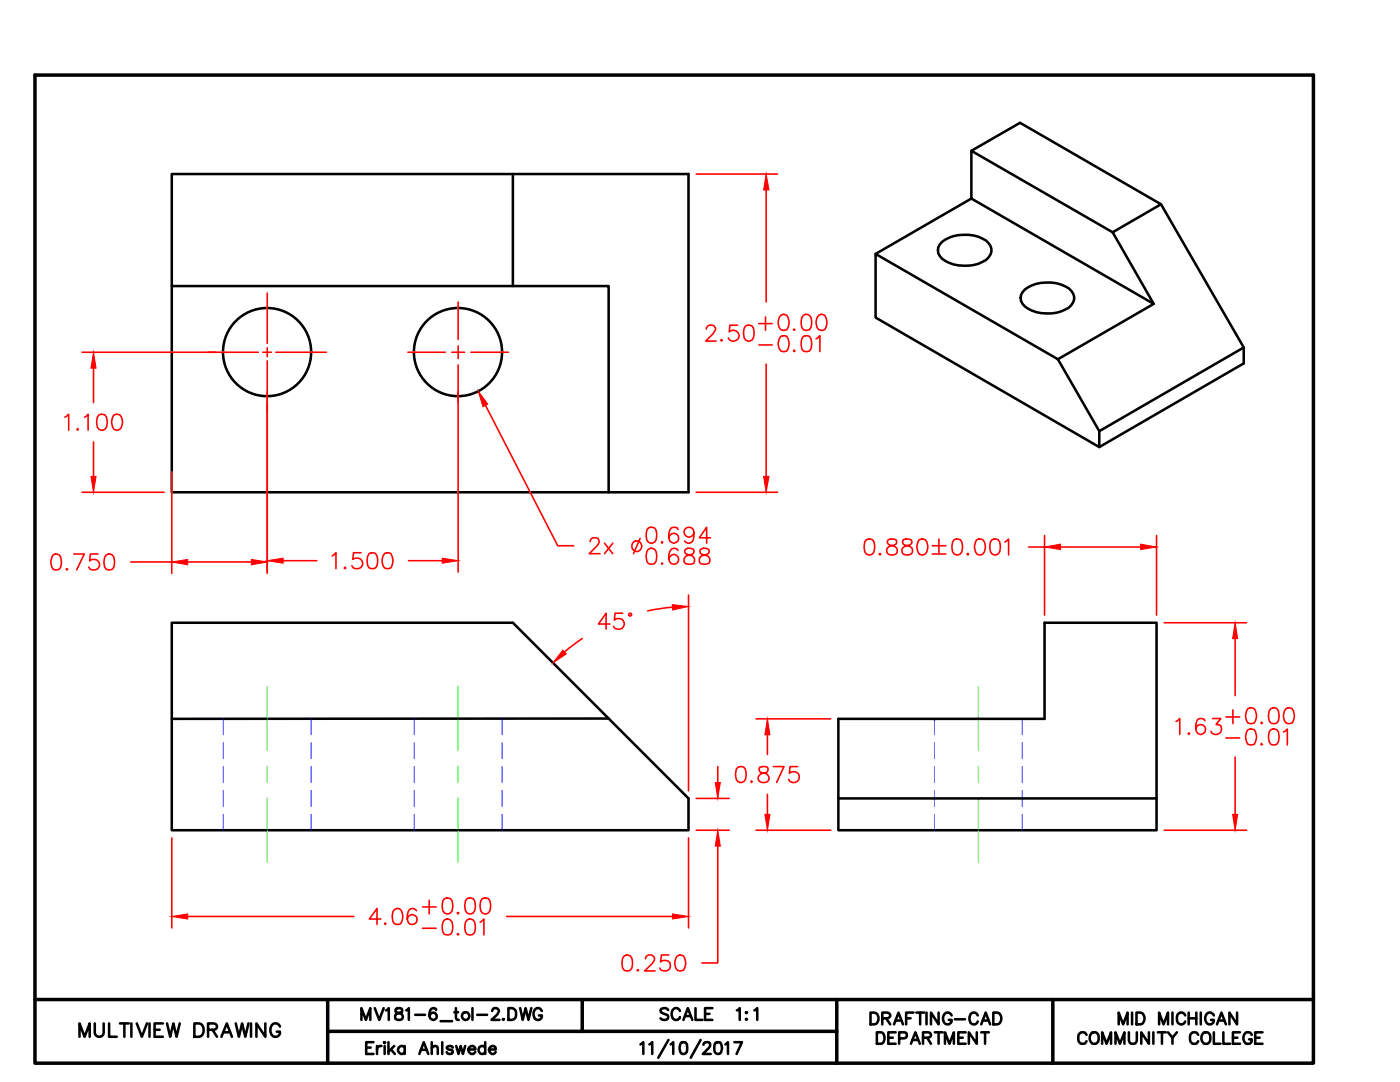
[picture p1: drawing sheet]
<svg xmlns="http://www.w3.org/2000/svg" width="279mm" height="216mm" viewBox="0 0 279 216" stroke-linecap="round" stroke-linejoin="round" font-family="sans-serif">
<defs><g id="words">
<text font-size="6.2" x="14.8" y="208.1">MULTIVIEW DRAWING</text>
<g font-size="5.7">
<text x="71.3" y="205">MV181-6_tol-2.DWG</text>
<text x="172.9" y="205.7">DRAFTING-CAD</text>
<text x="174.3" y="209.5">DEPARTMENT</text>
<text x="214.1" y="209.5">COMMUNITY COLLEGE</text>
<text x="222.2" y="205.7">MID MICHIGAN</text>
</g>
<text font-size="5.3" x="130.9" y="204.6">SCALE 1:1</text>
</g></defs>
<!-- layer: OBJECT LINES -->
<g fill="none" stroke="#000" stroke-width=".51">
<path d="M34.3 34.7h103.1v63.5h-103.1zM102.4 34.7v22.4M193.9 39.6l-19.2 11.1M193.9 30.1l28.2 16.2M34.3 57.1h87.2v41.1M174.7 50.7l36.4 21 8.3 14.3v3.2l-44.7-25.8zM188 48.3a8.2 8.2 0 0 1 8.8-.3 2.26 2.26 0 0 1 0 3.9 8.2 8.2 0 0 1-8.8-.3 2.13 2.13 0 0 1 0-3.3zM204.5 57.8a8.2 8.2 0 0 1 8.8-.3 2.26 2.26 0 0 1 0 3.9 8.2 8.2 0 0 1-8.8-.3 2.13 2.13 0 0 1 0-3.3zM231.7 40.8l16.5 28.5-28.8 16.7M230.2 60.6l-8.1-14.3 9.6-5.5-28.1-16.3-9.7 5.6v9.5l36.3 21-19.1 11.1M248.2 69.3v3.2l-28.8 16.7M34.3 124.3h68.1l35 35v6.4h-103.1z"/>
<path d="M121.5 143.4h-87.2M167.3 143.4h41.2v-19.1h22.3v41.4h-63.5zM167.3 159.3h63.5"/>
<circle cx="53.3" cy="70.3" r="8.8"/>
<circle cx="91.4" cy="70.3" r="8.8"/>
</g>
<!-- layer: CENTERLINE -->
<path d="M53.3 137v12.7M91.4 137v12.7M195.3 137v12.7M53.3 152.9v3.2M53.3 159.3v12.7M91.4 152.9v3.2M91.4 159.3v12.7M195.3 152.9v3.2M195.3 159.3v12.7" fill="none" stroke="#0f0" stroke-width=".2"/>
<!-- layer: HIDDEN -->
<g fill="none" stroke="#00f" stroke-width=".2">
<path d="M44.6 143.4v3.2M44.6 148.2v3.2M44.6 153v3.1M44.6 157.7v3.2M62.1 143.4v3.2M62.1 148.2v3.2M62.1 153v3.1M62.1 157.7v3.2M82.7 143.4v3.2M82.7 148.2v3.2M82.7 153v3.1M82.7 157.7v3.2"/>
<path d="M100.2 143.4v3.2M100.2 148.2v3.2M100.2 153v3.1M100.2 157.7v3.2M186.5 143.4v3.2M186.5 148.2v3.2M186.5 153v3.1M186.5 157.7v3.2M204 143.4v3.2M204 148.2v3.2M204 153v3.1M204 157.7v3.2"/>
<path d="M44.6 162.5v3.2M62.1 162.5v3.2M82.7 162.5v3.2M100.2 162.5v3.2M186.5 162.5v3.2M204 162.5v3.2"/>
</g>
<!-- layer: DIMENSIONS -->
<g fill="none" stroke="#f00" stroke-width=".32">
<path d="M138.9 34.7h16.3M152.9 37.9v22.4M53.3 58.5v10M16.4 70.3h35.2M18.7 73.5v6.8M52.4 70.3h1.8M53.3 69.4v1.8M53.3 72v42.4M55 70.3h10.1M81.4 70.3h7.5M90.2 70.3h2.5M91.4 60.3v7.4"/>
<path d="M91.4 69v2.6M91.4 72.8v41.4M94 70.3h7.5M141 65.7l.3-.7 .9-.1a.79 .79 0 0 1 .4 1.2l-.2 .4-1.6 1.6h2.1M144 67.7l-.2 .2 .2 .2 .1-.2M147.2 64.9h-1.5l-.2 1.3a1.13 1.13 0 0 1 1.7 0 1.13 1.13 0 0 1-.2 1.7 1.13 1.13 0 0 1-1.7-.5M148.8 65a1.1 1.1 0 0 1 1.6 .5 2.75 2.75 0 0 1-.4 2.4 .98 .98 0 0 1-1.5-.5 2.75 2.75 0 0 1 .3-2.4zM151.4 64.6h2.7M151.4 68.8h2.7M152.8 63.2v2.7M152.9 72.6v22.5M155.8 62.9a.93 .93 0 0 1 1.5 .5 2.49 2.49 0 0 1-.3 2.4 1.1 1.1 0 0 1-1.5-.5 2.31 2.31 0 0 1 .3-2.4z"/>
<path d="M155.8 67.1a1.01 1.01 0 0 1 1.5 .5 2.49 2.49 0 0 1-.3 2.4 1.1 1.1 0 0 1-1.5-.4 2.44 2.44 0 0 1 .3-2.5zM158.5 65.7l-.1 .1 .1 .1 .2-.1M158.5 69.8l-.1 .2 .1 .2 .2-.2M160.3 62.9a.98 .98 0 0 1 1.6 .5 2.75 2.75 0 0 1-.4 2.4 1.1 1.1 0 0 1-1.5-.5 2.75 2.75 0 0 1 .3-2.4zM160.3 67.1a1.06 1.06 0 0 1 1.6 .5 2.75 2.75 0 0 1-.4 2.4 1.1 1.1 0 0 1-1.5-.4 2.92 2.92 0 0 1 .3-2.5zM162.9 67.6l.7-.6v3.2M163.4 62.9a.92 .92 0 0 1 1.4 .5 2.49 2.49 0 0 1-.2 2.4 1.1 1.1 0 0 1-1.5-.5 2.31 2.31 0 0 1 .3-2.4zM12.9 83.2l.8-.5v3.1M15.5 85.5l-.1 .2 .1 .1 .1-.1M16.4 98.2h16.4M16.9 83.2l.7-.5v3.1M18.7 88.2v6.9"/>
<path d="M19.7 82.8a1.1 1.1 0 0 1 1.6 .4 2.75 2.75 0 0 1-.4 2.5 .98 .98 0 0 1-1.5-.5 2.75 2.75 0 0 1 .3-2.4zM22.7 82.8a1.1 1.1 0 0 1 1.5 .4 2.31 2.31 0 0 1-.3 2.5 .93 .93 0 0 1-1.4-.5 2.49 2.49 0 0 1 .2-2.4zM34.3 94.2v20.2M96.9 80.9l14.4 28h3.2M138.9 98.2h16.3M10.6 110.7a.98 .98 0 0 1 1.5 .5 2.75 2.75 0 0 1-.3 2.4 1.02 1.02 0 0 1-1.5-.5 2.49 2.49 0 0 1 .3-2.4zM13.3 113.5l-.1 .1 .1 .1 .2-.1M14.7 110.5h2.1l-1.5 3.2M19.6 110.5h-1.6l-.1 1.4a1.1 1.1 0 0 1 1.9 .4 1.1 1.1 0 0 1-1.3 1.4l-.5-.1-.3-.5M21.2 110.7a.98 .98 0 0 1 1.5 .5 2.75 2.75 0 0 1-.3 2.4 1.1 1.1 0 0 1-1.5-.5 2.75 2.75 0 0 1 .3-2.4zM26.1 112.1h8.2M37.5 112.1h12.7"/>
<path d="M56.5 111.9h6.7M66.3 110.9l.7-.6v3.2M68.9 113.1l-.2 .2 .2 .2 .1-.2M72.1 110.3h-1.6l-.1 1.3a1.15 1.15 0 0 1 1.6 0 1.15 1.15 0 0 1 .1 1.6 1.15 1.15 0 0 1-1.6 .1l-.3-.4M73.7 110.4a1.06 1.06 0 0 1 1.5 .5 2.75 2.75 0 0 1-.3 2.4 1.1 1.1 0 0 1-1.5-.4 2.85 2.85 0 0 1 .3-2.5zM76.8 110.4a.98 .98 0 0 1 1.4 .5 2.49 2.49 0 0 1-.2 2.4 1.1 1.1 0 0 1-1.6-.4 2.4 2.4 0 0 1 .4-2.5zM81.5 111.9h6.8M117.8 108.1a.76 .76 0 0 1 .6-.8h.6a.79 .79 0 0 1 .4 1.2l-1.8 2h2.2M120.6 108.4l1.7 2.1M122.3 108.4l-1.7 2.1M127.8 107.4l-1.4 3.1M129.4 105.3a1.1 1.1 0 0 1 1.5 .5 2.75 2.75 0 0 1-.3 2.4 .98 .98 0 0 1-1.5-.4 2.75 2.75 0 0 1 .3-2.5z"/>
<path d="M129.4 109.6a.98 .98 0 0 1 1.5 .4 2.75 2.75 0 0 1-.3 2.5 1.1 1.1 0 0 1-1.5-.5 2.75 2.75 0 0 1 .3-2.4zM132.1 108.1l-.1 .1 .1 .2 .2-.2M132.1 112.3l-.1 .2 .1 .1 .2-.1M135.3 105.7l-.1-.4a1.1 1.1 0 0 0-1.5 .5 2.03 2.03 0 0 0 .3 2.4 .98 .98 0 0 0 1.4-.5 .98 .98 0 0 0-.8-1.3 .98 .98 0 0 0-1.1 .9M135.3 109.8l-.1-.2a.98 .98 0 0 0-1.5 .4 2.03 2.03 0 0 0 .3 2.5 .98 .98 0 0 0 1.4-.6 .98 .98 0 0 0-.8-1.3 .98 .98 0 0 0-1.1 1M136.8 109.6l-.2 .2v.4a2.11 2.11 0 0 0 1.6 .7 .87 .87 0 0 1 .4 1 .87 .87 0 0 1-.7 .7l-1.1-.1a.94 .94 0 0 1-.2-1.1 .94 .94 0 0 1 .8-.6l.6-.2a.63 .63 0 0 0 .4-1l-.5-.2h-.6zM137.4 118.7v39.1M138.5 106.2a.99 .99 0 0 1-1.4 .9 .99 .99 0 0 1-.3-1.6 .99 .99 0 0 1 1.6 .2 2.96 2.96 0 0 1-.4 2.5 .94 .94 0 0 1-1.4-.3M139.8 109.6a.63 .63 0 0 0 .3 1l.7 .2a.89 .89 0 0 1 .9 .8 .89 .89 0 0 1-.8 1l-1.1-.1a.97 .97 0 0 1-.2-1.1 .97 .97 0 0 1 .9-.6l.8-.3 .2-.7a1.23 1.23 0 0 0-1.7-.2zM141.8 107.3h-2.2l1.4-2.1v3.2M172.9 107.7a1.1 1.1 0 0 1 1.5 .4 2.75 2.75 0 0 1-.3 2.4 .98 .98 0 0 1-1.5-.4 2.75 2.75 0 0 1 .3-2.4zM175.6 110.4l-.2 .1 .2 .2 .2-.2"/>
<path d="M177.3 107.7l-.2 .6 .5 .5a1.31 1.31 0 0 1 1.5 1.3l-.2 .3a1.22 1.22 0 0 1-1.9-.3 .97 .97 0 0 1 .9-1.2l.6-.1a.68 .68 0 0 0 .3-1.1l-.5-.1zM180.3 107.7a.68 .68 0 0 0 .3 1.1 1.32 1.32 0 0 1 1.5 1.3 1.15 1.15 0 0 1-1 .7 1.15 1.15 0 0 1-1.1-.7 .97 .97 0 0 1 .9-1.2l.9-.3 .2-.3v-.3a1.31 1.31 0 0 0-1.7-.3zM183.4 107.7a1.1 1.1 0 0 1 1.6 .4 2.31 2.31 0 0 1-.3 2.4 .93 .93 0 0 1-1.5-.4 2.49 2.49 0 0 1 .2-2.4zM186 108.9h2.8M186 110.5h2.8M187.4 107.6v2.7M190.4 107.7a1.1 1.1 0 0 1 1.6 .4 2.75 2.75 0 0 1-.4 2.4 .98 .98 0 0 1-1.5-.4 2.75 2.75 0 0 1 .3-2.4zM193.2 110.4l-.2 .1 .2 .2 .1-.2M194.9 107.7a1.1 1.1 0 0 1 1.6 .4 2.31 2.31 0 0 1-.4 2.4 .92 .92 0 0 1-1.4-.4 2.49 2.49 0 0 1 .2-2.4zM198 107.7a1.1 1.1 0 0 1 1.5 .4 2.75 2.75 0 0 1-.3 2.4 .98 .98 0 0 1-1.5-.4 2.75 2.75 0 0 1 .3-2.4zM200.5 108.1l.8-.5v3.1M205.3 109.1h3.2"/>
<path d="M208.5 106.9v15.8M211.6 109.1h16M230.8 106.9v15.8M116.2 127.4l-3.5 2.7M121.7 124.5h-2.3l1.6-2.1v3.1M124.3 122.4h-1.6l-.1 1.4a1.1 1.1 0 0 1 1.9 .3 1.1 1.1 0 0 1-1.3 1.4l-.5-.1-.3-.4M134.2 121.2l-4.9 .7M232.3 124.3h16.5M246.5 127.4v11.4M138.9 159.3h6.6M143.2 153v3.1M147.2 153.1a1.1 1.1 0 0 1 1.6 .4 2.75 2.75 0 0 1-.3 2.4 .98 .98 0 0 1-1.6-.4 2.75 2.75 0 0 1 .3-2.4z"/>
<path d="M150 155.8l-.1 .1 .1 .2 .1-.2M150.9 143.4h14.9M151.6 153.1a.7 .7 0 0 0 .3 1.1 1.32 1.32 0 0 1 1.6 .9 .9 .9 0 0 1-.8 1 1.1 1.1 0 0 1-1.4-.6 1.07 1.07 0 0 1 1-1.2l.5-.1a.7 .7 0 0 0 .4-1.1l-.5-.1zM153.2 146.6v4M153.2 158.5v4M154.4 153h2.1l-1.5 3.1M159.2 153h-1.5l-.2 1.3a1.12 1.12 0 0 1 1.7-.1 1.12 1.12 0 0 1-.2 1.7 1.12 1.12 0 0 1-1.6-.4M234.7 143.9l.8-.5v3.2M237.3 146.2l-.2 .2 .2 .2 .1-.2M240.5 143.8a.92 .92 0 0 0-.9-.4 .92 .92 0 0 0-.8 .5 2.19 2.19 0 0 0 .3 2.5 .99 .99 0 0 0 1.4-.5 .99 .99 0 0 0-.7-1.3 .99 .99 0 0 0-1.2 .9M242 143.4h1.6l-.9 1.2h.5a1.06 1.06 0 0 1 .5 1.3 1.06 1.06 0 0 1-1.3 .7l-.6-.4-.1-.3M244.7 143.1h2.7"/>
<path d="M244.7 147.2h2.7M246.1 141.7v2.7M246.5 151.1v11.4M249 141.4a.98 .98 0 0 1 1.6 .5 2.49 2.49 0 0 1-.3 2.4 1.1 1.1 0 0 1-1.5-.5 2.49 2.49 0 0 1 .2-2.4zM249 145.6a1.1 1.1 0 0 1 1.6 .4 2.63 2.63 0 0 1-.3 2.5l-.5 .1-.8-.1a2.59 2.59 0 0 1 0-2.9zM251.8 144.1l-.2 .2 .2 .1 .2-.1M251.8 148.3l-.2 .2 .2 .1 .2-.1M253.6 141.4a.98 .98 0 0 1 1.5 .5 2.75 2.75 0 0 1-.3 2.4 1.1 1.1 0 0 1-1.5-.5 2.75 2.75 0 0 1 .3-2.4zM253.6 145.6a1.1 1.1 0 0 1 1.5 .4 2.92 2.92 0 0 1-.3 2.5 1.06 1.06 0 0 1-1.5-.5 2.75 2.75 0 0 1 .3-2.4zM256.2 146l.7-.5v3.1M256.7 141.4a.93 .93 0 0 1 1.4 .5 2.49 2.49 0 0 1-.2 2.4 1.1 1.1 0 0 1-1.6-.5 2.31 2.31 0 0 1 .4-2.4zM34.3 167.2v18"/>
<path d="M85.7 179.6v2.8M88.7 179.3a1.1 1.1 0 0 1 1.5 .5 2.75 2.75 0 0 1-.3 2.4 .98 .98 0 0 1-1.5-.5 2.75 2.75 0 0 1 .3-2.4zM93.2 179.3a1.1 1.1 0 0 1 1.5 .5 2.75 2.75 0 0 1-.3 2.4 .98 .98 0 0 1-1.5-.5 2.75 2.75 0 0 1 .3-2.4zM96.3 179.3a1.1 1.1 0 0 1 1.5 .5 2.75 2.75 0 0 1-.3 2.4 .98 .98 0 0 1-1.6-.5 2.75 2.75 0 0 1 .4-2.4zM137.4 167.2v18M138.9 165.7h6.6M143.2 168.8v23.3h-3.1M150.9 165.7h14.9M232.3 165.7h16.5M37.5 182.9h33.1M76 183.4h-2.3l1.5-2.1v3.2M76.9 184.1l-.1 .2 .1 .2 .1-.2"/>
<path d="M78.7 181.5a.92 .92 0 0 1 1.5 .4 2.49 2.49 0 0 1-.3 2.4 1.1 1.1 0 0 1-1.5-.4 2.75 2.75 0 0 1 .3-2.4zM83.1 181.7a.9 .9 0 0 0-.9-.4 .9 .9 0 0 0-.7 .6 2.26 2.26 0 0 0 .2 2.4 .99 .99 0 0 0 1.5-.4 .99 .99 0 0 0-.7-1.4 .99 .99 0 0 0-1.2 .9M84.3 181h2.8M84.3 185.2h2.8M88.7 183.6a.98 .98 0 0 1 1.5 .4 2.75 2.75 0 0 1-.3 2.4 1.1 1.1 0 0 1-1.5-.4 2.75 2.75 0 0 1 .3-2.4zM91.4 182l-.2 .2 .2 .2 .2-.2M91.4 186.3l-.2 .1 .2 .2 .2-.2M93.2 183.6a.98 .98 0 0 1 1.5 .4 2.75 2.75 0 0 1-.3 2.4 1.1 1.1 0 0 1-1.5-.4 2.75 2.75 0 0 1 .3-2.4zM95.8 184l.8-.6v3.2M101.1 182.9h33.1M124.6 190.7a.98 .98 0 0 1 1.5 .5 2.75 2.75 0 0 1-.3 2.4 1.1 1.1 0 0 1-1.5-.4 2.75 2.75 0 0 1 .3-2.5zM127.3 193.5l-.2 .1 .2 .1 .1-.1"/>
<path d="M128.8 191.3a.76 .76 0 0 1 .6-.7h.6a.79 .79 0 0 1 .5 1.2l-.3 .5-1.6 1.4h2.1M133.5 190.6h-1.5l-.2 1.4a1.13 1.13 0 0 1 1.6-.2 1.13 1.13 0 0 1 .2 1.6 1.13 1.13 0 0 1-1.6 .2l-.3-.4M135.2 190.7a.93 .93 0 0 1 1.4 .5 2.49 2.49 0 0 1-.2 2.4 1.1 1.1 0 0 1-1.5-.4 2.31 2.31 0 0 1 .3-2.5z"/>
<circle cx="127.1" cy="109" r="1.04"/>
<circle cx="125.8" cy="122.6" r=".29"/>
</g>
<g fill="#f00" stroke="#f00" stroke-width=".2">
<path d="M134.2 182.4l3.2 .5-3.2 .5z"/>
<path d="M34.3 182.9l3.2-.5v1z"/>
<path d="M246.5 124.3l.5 3.1h-1z"/>
<path d="M246 162.5h1l-.5 3.2z"/>
<path d="M227.6 108.6l3.2 .5-3.2 .6z"/>
<path d="M208.5 109.1l3.1-.5v1.1z"/>
<path d="M153.2 143.4l.5 3.2h-1.1z"/>
<path d="M152.6 162.5h1.1l-.5 3.2z"/>
<path d="M142.7 156.1h1.1l-.6 3.2z"/>
<path d="M143.2 165.7l.6 3.1h-1.1z"/>
<path d="M95.4 78l1.9 2.6-.9 .5z"/>
<path d="M152.4 95.1h1.1l-.6 3.1z"/>
<path d="M152.9 34.7l.6 3.2h-1.1z"/>
<path d="M18.2 95.1h1l-.5 3.1z"/>
<path d="M18.7 70.3l.5 3.2h-1z"/>
<path d="M50.2 111.6l3.1 .5-3.1 .6z"/>
<path d="M34.3 112.1l3.2-.5v1.1z"/>
<path d="M53.3 111.9l3.2-.5v1z"/>
<path d="M88.3 111.4l3.1 .5-3.1 .5z"/>
<path d="M134.2 120.6l3.2 .4-3.2 .7z"/>
<path d="M112.3 129.7l.7 .8-2.6 1.8z"/>
</g>
<!-- layer: 0 -->
<path d="M7 15h255.1" fill="none" stroke="#000" stroke-width=".7"/>
<!-- layer: BORDER -->
<path d="M7 15v197.1h255.1v-197.1M7 199.4h255.1M65.4 199.4v12.7M116.2 199.4v6.4M167 199.4v12.7M210.1 199.4v12.7M65.4 205.8h101.6" fill="none" stroke="#000" stroke-width=".7"/>
<path d="M7 15h255.1v184.4h-255.1z" fill="none" stroke="#000" stroke-width=".2"/>
<!-- layer: 0 -->
<g fill="none" stroke="#000" stroke-width=".51">
<path d="M73.1 209h.9M74.5 208h-1.4v2.3h1.4M75.2 208.7v1.6M76.1 208.7a.76 .76 0 0 0-.9 .7M76.6 208h.3l-.1 .1zM76.8 208.7v1.6M77.5 208v2.3M78 209.4l.8 .9M78.7 208.7l-1.2 1.2M80.8 209a.76 .76 0 0 0-1.1-.1 .76 .76 0 0 0-.1 1.1 .76 .76 0 0 0 1 .2l.2-.3M80.8 208.7v1.6M83.7 210.3l.9-2.3 .9 2.3"/>
<path d="M84 209.5h1.1M86.2 209.2l.5-.5 .5 .1 .2 1.5M86.2 208v2.3M88.3 208v2.3M90.4 209a.71 .71 0 0 0-1.3 0l.4 .4 .5 .1a.48 .48 0 0 1 .3 .7 .75 .75 0 0 1-1.2-.3M91.1 208.7l.4 1.6 .4-1.6 .5 1.6 .4-1.6M93.5 209.4h1.4a.7 .7 0 0 0-.7-.7 .7 .7 0 0 0-.7 .7 .76 .76 0 0 0 .5 .8 .76 .76 0 0 0 .9-.3M96.8 209a.76 .76 0 0 0-1-.1 .76 .76 0 0 0-.2 1.1 .76 .76 0 0 0 1 .2l.2-.3M96.8 208v2.3M97.6 209.4h1.3a.64 .64 0 0 0-.4-.7 .64 .64 0 0 0-.8 .3 .75 .75 0 0 0 .2 1.1 .75 .75 0 0 0 1-.2M127.8 208.4l.6-.4v2.3M129.6 208.4l.6-.4v2.3"/>
<path d="M133.4 207.5l-2 3.6M133.9 208.4l.5-.4v2.3M135.9 208a.86 .86 0 0 1 1.2 .4 2.23 2.23 0 0 1-.3 1.8 .7 .7 0 0 1-1-.3 2.07 2.07 0 0 1 .1-1.9zM139.8 207.5l-1.9 3.6M140.4 208.5l.1-.4a.82 .82 0 0 1 1.2 0 .87 .87 0 0 1-.3 1.1l-1.1 1.1h1.6M142.9 208a.78 .78 0 0 1 1 .4 1.92 1.92 0 0 1-.1 1.8 .77 .77 0 0 1-1.2-.3 2.43 2.43 0 0 1 .3-1.9zM144.8 208.4l.5-.4v2.3M146.6 208h1.5l-1.1 2.3"/>
</g>
<use href="#words"/>
</svg>
